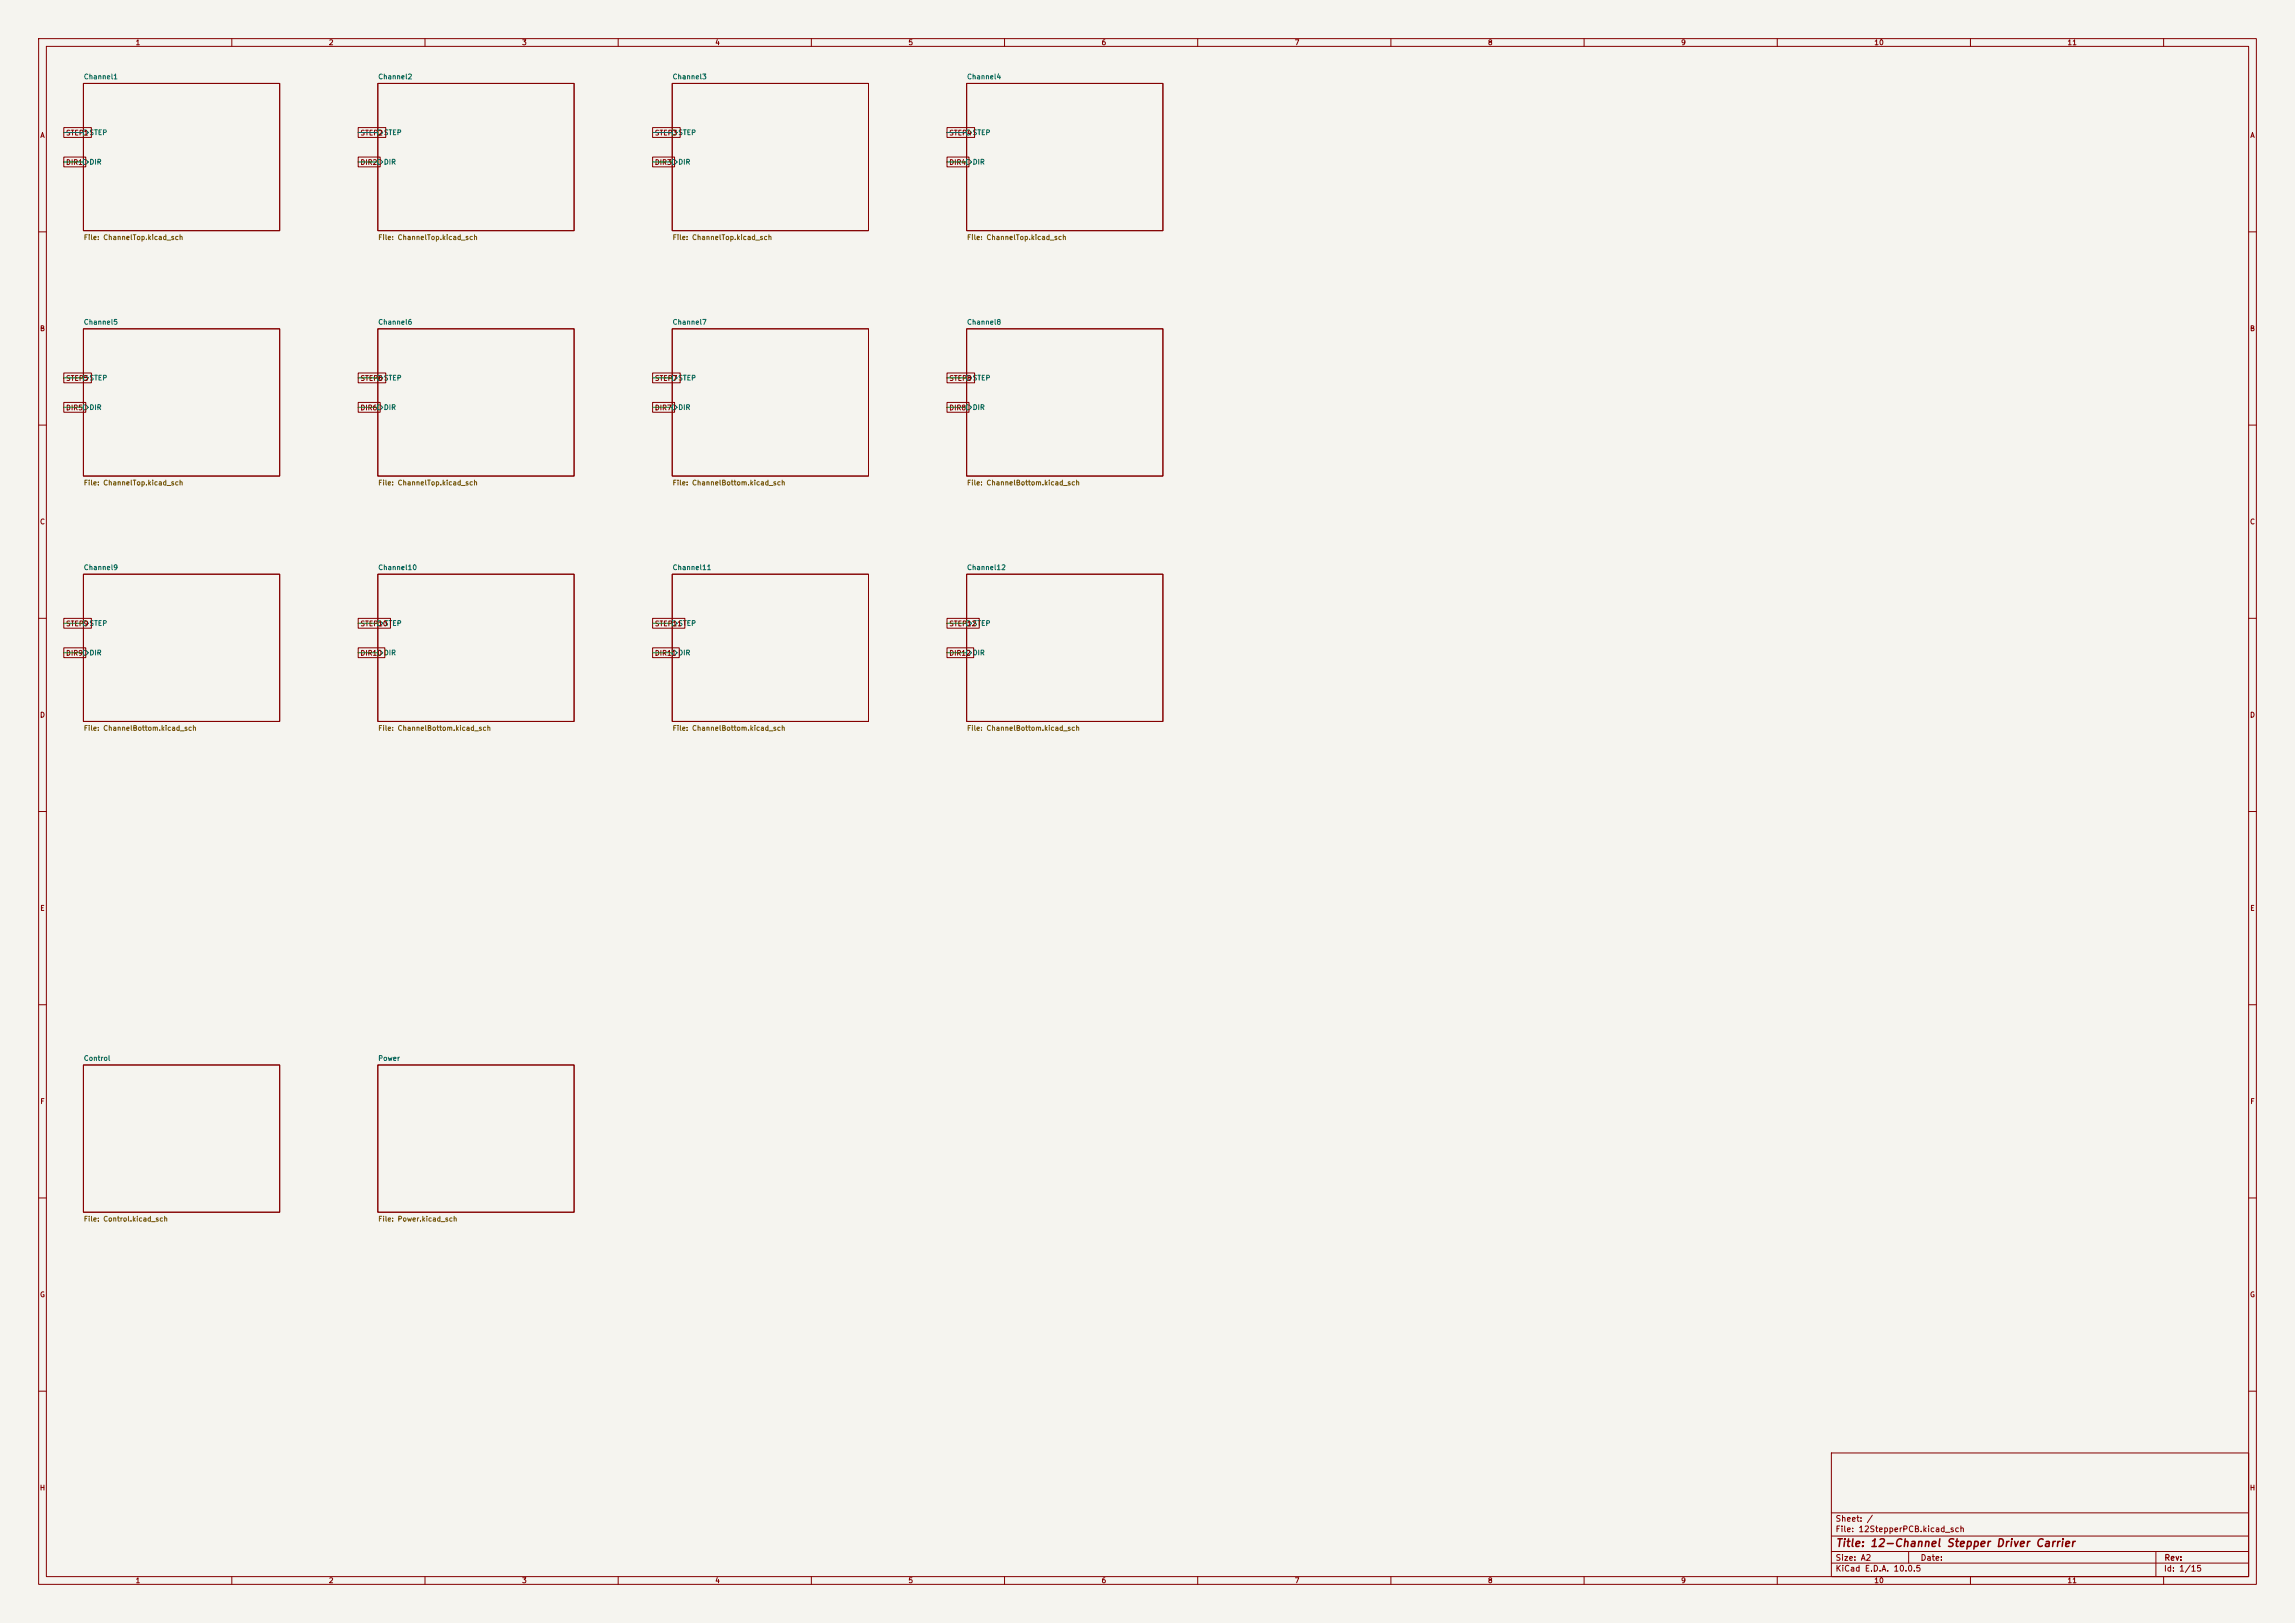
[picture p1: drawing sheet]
<svg xmlns="http://www.w3.org/2000/svg" width="594mm" height="420mm" viewBox="0 0 594 420" stroke-linecap="round" stroke-linejoin="round" font-family="sans-serif">
<defs><g id="words">
<text font-size="2" fill="#840000" x="475" y="400.8">Title: 12-Channel Stepper Driver Carrier</text>
<g font-size="1.5" fill="#840000">
<text x="475" y="394.1">Sheet: /</text>
<text x="475" y="396.8">File: 12StepperPCB.kicad_sch</text>
<text x="475" y="407">KiCad E.D.A. 10.0.5</text>
<text x="475" y="404.2">Size: A2</text>
<text x="497" y="404.2">Date:</text>
<text x="560" y="407">Id: 1/15</text>
<text x="560.1" y="404.2">Rev:</text>
</g>
<g font-size="1.3" fill="#840000">
<text x="35" y="12">1</text>
<text x="85" y="12">2</text>
<text x="135" y="12">3</text>
<text x="185" y="12">4</text>
<text x="235" y="12">5</text>
<text x="285" y="12">6</text>
<text x="335" y="12">7</text>
<text x="385" y="12">8</text>
<text x="435" y="12">9</text>
<text x="485" y="12">10</text>
<text x="535" y="12">11</text>
<text x="10.3" y="36">A</text>
<text x="17" y="35.3">STEP1STEP</text>
<text x="93.2" y="35.3">STEP2STEP</text>
<text x="169.4" y="35.3">STEP3STEP</text>
<text x="245.6" y="35.3">STEP4STEP</text>
<text x="582.3" y="36">A</text>
<text x="17" y="43">DIR1</text>
<text x="93.2" y="43">DIR2</text>
<text x="169.4" y="43">DIR3</text>
<text x="245.6" y="43">DIR4</text>
<text x="10.2" y="86">B</text>
<text x="582.2" y="86">B</text>
<text x="17" y="98.8">STEP5STEP</text>
<text x="93.2" y="98.8">STEP6STEP</text>
<text x="169.4" y="98.8">STEP7STEP</text>
<text x="245.6" y="98.8">STEP8STEP</text>
<text x="17" y="106.5">DIR5</text>
<text x="93.2" y="106.5">DIR6</text>
<text x="169.4" y="106.5">DIR7</text>
<text x="245.6" y="106.5">DIR8</text>
<text x="10.2" y="136">C</text>
<text x="582.2" y="136">C</text>
<text x="17" y="162.3">STEP9STEP</text>
<text x="93.2" y="162.3">STEP10</text>
<text x="169.4" y="162.3">STEP11</text>
<text x="245.6" y="162.3">STEP12</text>
<text x="17" y="170">DIR9</text>
<text x="93.2" y="170">DIR10 DIR</text>
<text x="169.4" y="170">DIR11 DIR</text>
<text x="245.6" y="170">DIR12 DIR</text>
<text x="10.2" y="186">D</text>
<text x="582.2" y="186">D</text>
<text x="10.3" y="236">E</text>
<text x="582.3" y="236">E</text>
<text x="10.3" y="286">F</text>
<text x="582.3" y="286">F</text>
<text x="10.2" y="336">G</text>
<text x="582.2" y="336">G</text>
<text x="10.2" y="386">H</text>
<text x="582.2" y="386">H</text>
<text x="35" y="410">1</text>
<text x="85" y="410">2</text>
<text x="135" y="410">3</text>
<text x="185" y="410">4</text>
<text x="235" y="410">5</text>
<text x="285" y="410">6</text>
<text x="335" y="410">7</text>
<text x="385" y="410">8</text>
<text x="435" y="410">9</text>
<text x="485" y="410">10</text>
<text x="535" y="410">11</text>
</g>
<g font-size="1.3" fill="#006464">
<text x="21.6" y="20.8">Channel1</text>
<text x="97.8" y="20.8">Channel2</text>
<text x="174" y="20.8">Channel3</text>
<text x="250.2" y="20.8">Channel4</text>
<text x="23" y="42.9">DIR</text>
<text x="99.2" y="42.9">DIR</text>
<text x="175.4" y="42.9">DIR</text>
<text x="251.6" y="42.9">DIR</text>
<text x="21.6" y="84.3">Channel5</text>
<text x="97.8" y="84.3">Channel6</text>
<text x="174" y="84.3">Channel7</text>
<text x="250.2" y="84.3">Channel8</text>
<text x="23" y="106.4">DIR</text>
<text x="99.2" y="106.4">DIR</text>
<text x="175.4" y="106.4">DIR</text>
<text x="251.6" y="106.4">DIR</text>
<text x="21.6" y="147.8">Channel9</text>
<text x="97.8" y="147.8">Channel10</text>
<text x="174" y="147.8">Channel11</text>
<text x="250.2" y="147.8">Channel12</text>
<text x="99.2" y="162.3">STEP</text>
<text x="175.4" y="162.3">STEP</text>
<text x="251.6" y="162.3">STEP</text>
<text x="23" y="169.9">DIR</text>
<text x="21.6" y="274.8">Control</text>
<text x="97.8" y="274.8">Power</text>
</g>
<g font-size="1.3" fill="#725600">
<text x="21.6" y="62.4">File: ChannelTop.kicad_sch</text>
<text x="97.8" y="62.4">File: ChannelTop.kicad_sch</text>
<text x="174" y="62.4">File: ChannelTop.kicad_sch</text>
<text x="250.2" y="62.4">File: ChannelTop.kicad_sch</text>
<text x="21.6" y="125.9">File: ChannelTop.kicad_sch</text>
<text x="97.8" y="125.9">File: ChannelTop.kicad_sch</text>
<text x="174" y="125.9">File: ChannelBottom.kicad_sch</text>
<text x="250.2" y="125.9">File: ChannelBottom.kicad_sch</text>
<text x="21.6" y="189.4">File: ChannelBottom.kicad_sch</text>
<text x="97.8" y="189.4">File: ChannelBottom.kicad_sch</text>
<text x="174" y="189.4">File: ChannelBottom.kicad_sch</text>
<text x="250.2" y="189.4">File: ChannelBottom.kicad_sch</text>
<text x="21.6" y="316.4">File: Control.kicad_sch</text>
<text x="97.8" y="316.4">File: Power.kicad_sch</text>
</g>
</g></defs>
<path d="M0 0h594v420h-594z" fill="#f5f4ef" stroke="#f5f4ef" stroke-width=".26"/>
<g fill="none" stroke="#840000" stroke-width=".26">
<path d="M10 10h574v400h-574zM12 12h570v396h-570zM60 10v2M110 10v2M160 10v2M210 10v2M260 10v2M310 10v2M360 10v2M410 10v2M460 10v2M510 10v2"/>
<path d="M560 10v2M16.5 33h7.1v2.6h-7.1zM21.6 21.6h50.8v38.1h-50.8zM92.7 33h7.1v2.6h-7.1zM97.8 21.6h50.8v38.1h-50.8zM168.9 33h7.1v2.6h-7.1zM174 21.6h50.8v38.1h-50.8zM245.1 33h7.1v2.6h-7.1zM250.2 21.6h50.8v38.1h-50.8zM16.5 40.6h5.7v2.6h-5.7zM92.7 40.6h5.7v2.6h-5.7zM168.9 40.6h5.7v2.6h-5.7z"/>
<path d="M245.1 40.6h5.7v2.6h-5.7zM10 60h2M582 60h2M16.5 96.5h7.1v2.6h-7.1zM21.6 85.1h50.8v38.1h-50.8zM92.7 96.5h7.1v2.6h-7.1zM97.8 85.1h50.8v38.1h-50.8zM168.9 96.5h7.1v2.6h-7.1zM174 85.1h50.8v38.1h-50.8zM245.1 96.5h7.1v2.6h-7.1zM250.2 85.1h50.8v38.1h-50.8zM10 110h2"/>
<path d="M16.5 104.1h5.7v2.6h-5.7zM92.7 104.1h5.7v2.6h-5.7zM168.9 104.1h5.7v2.6h-5.7zM245.1 104.1h5.7v2.6h-5.7zM582 110h2M21.6 148.6h50.8v38.1h-50.8zM97.8 148.6h50.8v38.1h-50.8zM174 148.6h50.8v38.1h-50.8zM250.2 148.6h50.8v38.1h-50.8zM10 160h2M16.5 160h7.1v2.6h-7.1zM16.5 167.6h5.7v2.6h-5.7z"/>
<path d="M92.7 160h8.4v2.6h-8.4zM92.7 167.6h6.9v2.6h-6.9zM168.9 160h8.4v2.6h-8.4zM168.9 167.6h6.9v2.6h-6.9zM245.1 160h8.4v2.6h-8.4zM245.1 167.6h6.9v2.6h-6.9zM582 160h2M10 210h2M582 210h2M10 260h2M21.6 275.6h50.8v38.1h-50.8zM97.8 275.6h50.8v38.1h-50.8z"/>
<path d="M582 260h2M10 310h2M582 310h2M10 360h2M474 376h108v32h-108zM582 360h2M474 397.5h108M474 391.5h108M60 408v2M110 408v2M160 408v2M210 408v2"/>
<path d="M260 408v2M310 408v2M360 408v2M410 408v2M460 408v2M474 404.5h108M474 401.5h108M494 401.5v3M510 408v2M558 401.5v6.5M560 408v2"/>
</g>
<g fill="none" stroke="#006464" stroke-width=".26">
<path d="M21.6 33.7h.6l.7 .6-.7 .6h-.6zM97.8 33.7h.6l.7 .6-.7 .6h-.6zM174 33.7h.6l.7 .6-.7 .6h-.6zM250.2 33.7h.6l.7 .6-.7 .6h-.6zM21.6 41.3h.6l.7 .6-.7 .6h-.6zM97.8 41.3h.6l.7 .6-.7 .6h-.6zM174 41.3h.6l.7 .6-.7 .6h-.6zM250.2 41.3h.6l.7 .6-.7 .6h-.6zM21.6 97.2h.6l.7 .6-.7 .6h-.6zM97.8 97.2h.6l.7 .6-.7 .6h-.6zM174 97.2h.6l.7 .6-.7 .6h-.6zM250.2 97.2h.6l.7 .6-.7 .6h-.6z"/>
<path d="M21.6 104.8h.6l.7 .6-.7 .6h-.6zM97.8 104.8h.6l.7 .6-.7 .6h-.6zM174 104.8h.6l.7 .6-.7 .6h-.6zM250.2 104.8h.6l.7 .6-.7 .6h-.6zM21.6 160.7h.6l.7 .6-.7 .6h-.6zM21.6 168.3h.6l.7 .6-.7 .6h-.6zM97.8 160.7h.6l.7 .6-.7 .6h-.6zM97.8 168.3h.6l.7 .6-.7 .6h-.6zM174 160.7h.6l.7 .6-.7 .6h-.6zM174 168.3h.6l.7 .6-.7 .6h-.6zM250.2 160.7h.6l.7 .6-.7 .6h-.6zM250.2 168.3h.6l.7 .6-.7 .6h-.6z"/>
</g>
<g fill="none" stroke="#009600" stroke-width=".26">
<path d="M16.5 34.3h5.1M92.7 34.3h5.1M168.9 34.3h5.1M245.1 34.3h5.1M16.5 41.9h5.1M92.7 41.9h5.1M168.9 41.9h5.1M245.1 41.9h5.1M16.5 97.8h5.1M92.7 97.8h5.1M168.9 97.8h5.1M245.1 97.8h5.1"/>
<path d="M16.5 105.4h5.1M92.7 105.4h5.1M168.9 105.4h5.1M245.1 105.4h5.1M16.5 168.9h5.1M16.5 161.3h5.1M92.7 168.9h5.1M92.7 161.3h5.1M168.9 168.9h5.1M168.9 161.3h5.1M245.1 168.9h5.1M245.1 161.3h5.1"/>
</g>
<use href="#words"/>
</svg>
